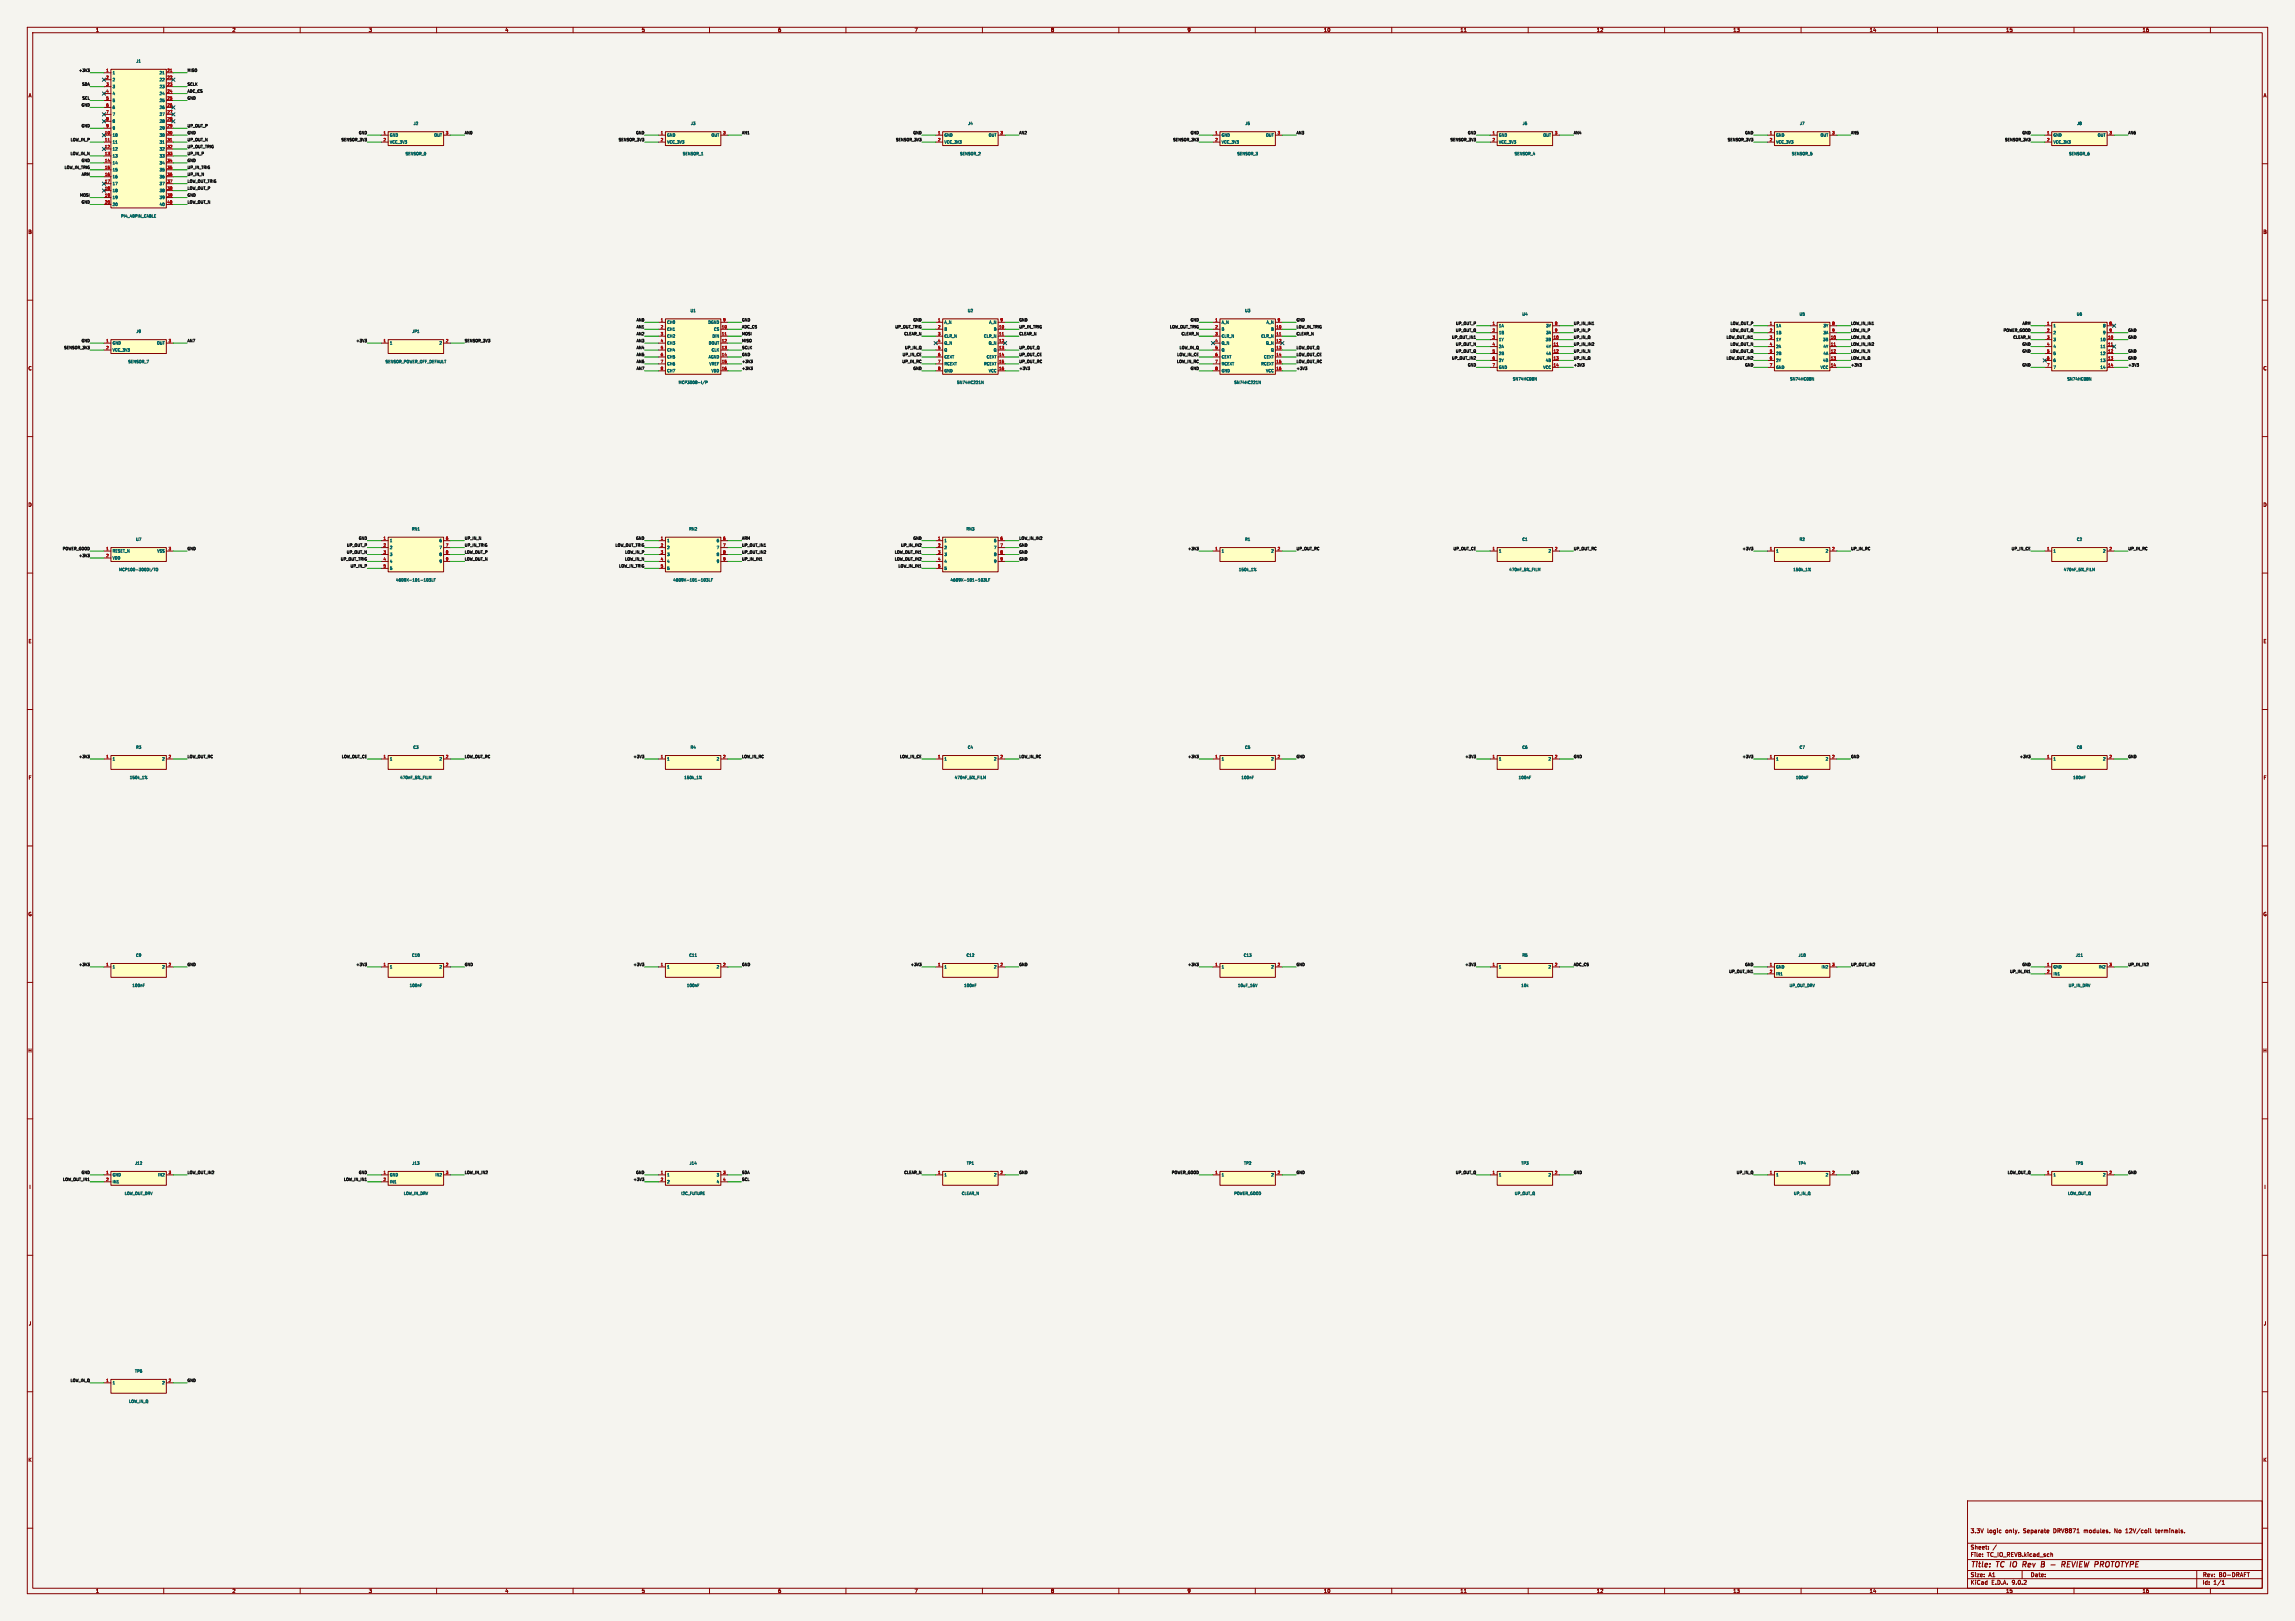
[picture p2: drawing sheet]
<svg xmlns="http://www.w3.org/2000/svg" width="841mm" height="594mm" viewBox="0 0 841 594" stroke-linecap="round" stroke-linejoin="round" font-family="sans-serif">
<defs><g id="words">
<g font-size="2.8" fill="#840000">
<text x="722" y="574.9">Title:</text>
<text x="731.7" y="574.9">TC IO</text>
<text x="742.9" y="574.9">Rev</text>
<text x="750.4" y="574.9">B</text>
<text x="754.8" y="574.9">-</text>
<text x="759.6" y="574.9">REVIEW PROTOTYPE</text>
</g>
<g font-size="2.1" fill="#840000">
<text x="722" y="562">3.3V</text>
<text x="728.2" y="562">logic</text>
<text x="735" y="562">only.</text>
<text x="741.6" y="562">Separate</text>
<text x="752.8" y="562">DRV8871</text>
<text x="764.1" y="562">modules.</text>
<text x="775.4" y="562">No</text>
<text x="779.7" y="562">12V/coil</text>
<text x="790.8" y="562">terminals.</text>
<text x="722" y="568">Sheet:</text>
<text x="722" y="570.7">File:</text>
<text x="728.1" y="570.7">TC_IO_REVB.kicad_sch</text>
<text x="722" y="580.9">KiCad</text>
<text x="722" y="578.1">Size:</text>
<text x="728.7" y="578.1">A1</text>
<text x="729.7" y="580.9">E.D.A.</text>
<text x="737.3" y="580.9">9.0.2</text>
<text x="744" y="578.1">Date:</text>
<text x="807" y="578.3">Rev:</text>
<text x="807" y="580.9">Id:</text>
<text x="811.1" y="580.9">1/1</text>
<text x="813.4" y="578.3">B0-DRAFT</text>
</g>
<g font-size="1.8" fill="#840000">
<text x="35" y="11.9">1</text>
<text x="85" y="11.9">2</text>
<text x="135" y="11.9">3</text>
<text x="185" y="11.9">4</text>
<text x="235" y="11.9">5</text>
<text x="285" y="11.9">6</text>
<text x="335" y="11.9">7</text>
<text x="385" y="11.9">8</text>
<text x="435" y="11.9">9</text>
<text x="485" y="11.9">10</text>
<text x="535" y="11.9">11</text>
<text x="585" y="11.9">12</text>
<text x="635" y="11.9">13</text>
<text x="685" y="11.9">14</text>
<text x="735" y="11.9">15</text>
<text x="785" y="11.9">16</text>
<text x="10.3" y="35.9">A</text>
<text x="829.3" y="35.9">A</text>
<text x="10.3" y="85.9">B</text>
<text x="829.2" y="85.9">B</text>
<text x="10.3" y="135.9">C</text>
<text x="829.2" y="135.9">C</text>
<text x="10.3" y="185.9">D</text>
<text x="829.2" y="185.9">D</text>
<text x="10.3" y="235.9">E</text>
<text x="829.3" y="235.9">E</text>
<text x="10.3" y="285.9">F</text>
<text x="829.3" y="285.9">F</text>
<text x="10.3" y="335.9">G</text>
<text x="829.2" y="335.9">G</text>
<text x="10.2" y="385.9">H</text>
<text x="829.2" y="385.9">H</text>
<text x="10.6" y="435.9">I</text>
<text x="829.6" y="435.9">I</text>
<text x="10.4" y="485.9">J</text>
<text x="829.4" y="485.9">J</text>
<text x="10.3" y="535.9">K</text>
<text x="829.2" y="535.9">K</text>
<text x="35" y="583.9">1</text>
<text x="85" y="583.9">2</text>
<text x="135" y="583.9">3</text>
<text x="185" y="583.9">4</text>
<text x="235" y="583.9">5</text>
<text x="285" y="583.9">6</text>
<text x="335" y="583.9">7</text>
<text x="385" y="583.9">8</text>
<text x="435" y="583.9">9</text>
<text x="485" y="583.9">10</text>
<text x="535" y="583.9">11</text>
<text x="585" y="583.9">12</text>
<text x="635" y="583.9">13</text>
<text x="685" y="583.9">14</text>
<text x="735" y="583.9">15</text>
<text x="785" y="583.9">16</text>
</g>
<g font-size="1.4" fill="#006464">
<text x="49.8" y="23.1">J1</text>
<text x="41.1" y="27.4">1</text>
<text x="41.1" y="29.9">2</text>
<text x="58.3" y="27.4">21</text>
<text x="58.3" y="29.9">22</text>
<text x="41.1" y="32.5">3</text>
<text x="41.1" y="35">4</text>
<text x="58.3" y="32.5">23</text>
<text x="58.3" y="35">24</text>
<text x="41.1" y="37.6">5</text>
<text x="41.1" y="40.1">6</text>
<text x="58.3" y="37.6">25</text>
<text x="58.3" y="40.1">26</text>
<text x="41.1" y="42.6">7</text>
<text x="41.1" y="45.2">8</text>
<text x="41.1" y="47.7">9</text>
<text x="58.3" y="42.6">27</text>
<text x="58.3" y="45.2">28</text>
<text x="58.3" y="47.7">29</text>
<text x="151.4" y="46">J2</text>
<text x="253" y="46">J3</text>
<text x="354.6" y="46">J4</text>
<text x="456.2" y="46">J5</text>
<text x="557.8" y="46">J6</text>
<text x="659.4" y="46">J7</text>
<text x="761" y="46">J8</text>
<text x="41.1" y="50.3">10</text>
<text x="41.1" y="52.8">11</text>
<text x="58.3" y="50.3">30</text>
<text x="58.3" y="52.8">31</text>
<text x="142.7" y="50.3">GND</text>
<text x="142.7" y="52.8">VCC_3V3</text>
<text x="158.9" y="50.3">OUT</text>
<text x="244.3" y="50.3">GND</text>
<text x="244.3" y="52.8">VCC_3V3</text>
<text x="260.5" y="50.3">OUT</text>
<text x="345.9" y="50.3">GND</text>
<text x="345.9" y="52.8">VCC_3V3</text>
<text x="362.1" y="50.3">OUT</text>
<text x="447.5" y="50.3">GND</text>
<text x="447.5" y="52.8">VCC_3V3</text>
<text x="463.7" y="50.3">OUT</text>
<text x="549.1" y="50.3">GND</text>
<text x="549.1" y="52.8">VCC_3V3</text>
<text x="565.3" y="50.3">OUT</text>
<text x="650.7" y="50.3">GND</text>
<text x="650.7" y="52.8">VCC_3V3</text>
<text x="666.9" y="50.3">OUT</text>
<text x="752.3" y="50.3">GND</text>
<text x="752.3" y="52.8">VCC_3V3</text>
<text x="768.5" y="50.3">OUT</text>
<text x="41.1" y="55.3">12</text>
<text x="41.1" y="57.9">13</text>
<text x="58.3" y="55.3">32</text>
<text x="58.3" y="57.9">33</text>
<text x="148.5" y="57.1">SENSOR_0</text>
<text x="250.1" y="57.1">SENSOR_1</text>
<text x="351.7" y="57.1">SENSOR_2</text>
<text x="453.3" y="57.1">SENSOR_3</text>
<text x="554.9" y="57.1">SENSOR_4</text>
<text x="656.5" y="57.1">SENSOR_5</text>
<text x="758.1" y="57.1">SENSOR_6</text>
<text x="41.1" y="60.4">14</text>
<text x="41.1" y="63">15</text>
<text x="41.1" y="65.5">16</text>
<text x="58.3" y="60.4">34</text>
<text x="58.3" y="63">35</text>
<text x="58.3" y="65.5">36</text>
<text x="41.1" y="68">17</text>
<text x="41.1" y="70.6">18</text>
<text x="58.3" y="68">37</text>
<text x="58.3" y="70.6">38</text>
<text x="41.1" y="73.1">19</text>
<text x="41.1" y="75.7">20</text>
<text x="58.3" y="73.1">39</text>
<text x="58.3" y="75.7">40</text>
<text x="44.2" y="79.9">PI4_40PIN_CABLE</text>
<text x="244.3" y="118.8">CH0</text>
<text x="252.9" y="114.6">U1</text>
<text x="259.4" y="118.8">DGND</text>
<text x="345.9" y="118.8">A_N</text>
<text x="354.5" y="114.6">U2</text>
<text x="362.3" y="118.8">A_N</text>
<text x="447.5" y="118.8">A_N</text>
<text x="456.1" y="114.6">U3</text>
<text x="463.9" y="118.8">A_N</text>
<text x="557.7" y="115.8">U4</text>
<text x="659.3" y="115.8">U5</text>
<text x="760.9" y="115.8">U6</text>
<text x="49.8" y="122.2">J9</text>
<text x="150.9" y="122.2">JP1</text>
<text x="244.3" y="121.4">CH1</text>
<text x="244.3" y="123.9">CH2</text>
<text x="260.9" y="123.9">DIN</text>
<text x="261.5" y="121.4">CS</text>
<text x="345.9" y="121.4">B</text>
<text x="345.9" y="123.9">CLR_N</text>
<text x="360.4" y="123.9">CLR_N</text>
<text x="364" y="121.4">B</text>
<text x="447.5" y="121.4">B</text>
<text x="447.5" y="123.9">CLR_N</text>
<text x="462" y="123.9">CLR_N</text>
<text x="465.6" y="121.4">B</text>
<text x="549.1" y="120.1">1A</text>
<text x="549.1" y="122.6">1B</text>
<text x="549.1" y="125.2">1Y</text>
<text x="566.3" y="125.2">3B</text>
<text x="566.4" y="120.1">3Y</text>
<text x="566.4" y="122.6">3A</text>
<text x="650.7" y="120.1">1A</text>
<text x="650.7" y="122.6">1B</text>
<text x="650.7" y="125.2">1Y</text>
<text x="667.9" y="125.2">3B</text>
<text x="668" y="120.1">3Y</text>
<text x="668" y="122.6">3A</text>
<text x="752.3" y="120.1">1</text>
<text x="752.3" y="122.6">2</text>
<text x="752.3" y="125.2">3</text>
<text x="769.5" y="125.2">10</text>
<text x="770.5" y="120.1">8</text>
<text x="770.5" y="122.6">9</text>
<text x="41.1" y="126.5">GND</text>
<text x="41.1" y="129">VCC_3V3</text>
<text x="57.3" y="126.5">OUT</text>
<text x="142.7" y="126.5">1</text>
<text x="160.9" y="126.5">2</text>
<text x="244.3" y="126.5">CH3</text>
<text x="244.3" y="129">CH4</text>
<text x="244.3" y="131.5">CH5</text>
<text x="259.5" y="131.5">AGND</text>
<text x="259.5" y="126.5">DOUT</text>
<text x="260.6" y="129">CLK</text>
<text x="345.9" y="126.5">Q_N</text>
<text x="345.9" y="129">Q</text>
<text x="345.9" y="131.5">CEXT</text>
<text x="361.4" y="131.5">CEXT</text>
<text x="362.1" y="126.5">Q_N</text>
<text x="364" y="129">Q</text>
<text x="447.5" y="126.5">Q_N</text>
<text x="447.5" y="129">Q</text>
<text x="447.5" y="131.5">CEXT</text>
<text x="463" y="131.5">CEXT</text>
<text x="463.7" y="126.5">Q_N</text>
<text x="465.6" y="129">Q</text>
<text x="549.1" y="127.7">2A</text>
<text x="549.1" y="130.3">2B</text>
<text x="566.4" y="127.7">4Y</text>
<text x="566.4" y="130.3">4A</text>
<text x="650.7" y="127.7">2A</text>
<text x="650.7" y="130.3">2B</text>
<text x="668" y="127.7">4Y</text>
<text x="668" y="130.3">4A</text>
<text x="752.3" y="127.7">4</text>
<text x="752.3" y="130.3">5</text>
<text x="769.5" y="127.7">11</text>
<text x="769.5" y="130.3">12</text>
<text x="46.9" y="133.3">SENSOR_7</text>
<text x="141.1" y="133.3">SENSOR_POWER_OFF_DEFAULT</text>
<text x="244.3" y="134.1">CH6</text>
<text x="244.3" y="136.6">CH7</text>
<text x="259.8" y="134.1">VREF</text>
<text x="260.5" y="136.6">VDD</text>
<text x="345.9" y="134.1">RCEXT</text>
<text x="345.9" y="136.6">GND</text>
<text x="360.4" y="134.1">RCEXT</text>
<text x="362.1" y="136.6">VCC</text>
<text x="447.5" y="134.1">RCEXT</text>
<text x="447.5" y="136.6">GND</text>
<text x="462" y="134.1">RCEXT</text>
<text x="463.7" y="136.6">VCC</text>
<text x="549.1" y="132.8">2Y</text>
<text x="549.1" y="135.3">GND</text>
<text x="565.3" y="135.3">VCC</text>
<text x="566.3" y="132.8">4B</text>
<text x="650.7" y="132.8">2Y</text>
<text x="650.7" y="135.3">GND</text>
<text x="666.9" y="135.3">VCC</text>
<text x="667.9" y="132.8">4B</text>
<text x="752.3" y="132.8">6</text>
<text x="752.3" y="135.3">7</text>
<text x="769.5" y="132.8">13</text>
<text x="769.5" y="135.3">14</text>
<text x="248.5" y="140.9">MCP3008-I/P</text>
<text x="350.5" y="140.9">SN74HC221N</text>
<text x="452.1" y="140.9">SN74HC221N</text>
<text x="554.2" y="139.6">SN74HC08N</text>
<text x="655.8" y="139.6">SN74HC08N</text>
<text x="757.4" y="139.6">SN74HC08N</text>
<text x="150.8" y="194.6">RN1</text>
<text x="252.4" y="194.6">RN2</text>
<text x="354" y="194.6">RN3</text>
<text x="41.1" y="202.7">RESET_N</text>
<text x="49.7" y="198.4">U7</text>
<text x="57.4" y="202.7">VSS</text>
<text x="142.7" y="198.8">1</text>
<text x="142.7" y="201.4">2</text>
<text x="142.7" y="203.9">3</text>
<text x="160.9" y="198.8">6</text>
<text x="160.9" y="201.4">7</text>
<text x="160.9" y="203.9">8</text>
<text x="244.3" y="198.8">1</text>
<text x="244.3" y="201.4">2</text>
<text x="244.3" y="203.9">3</text>
<text x="262.5" y="198.8">6</text>
<text x="262.5" y="201.4">7</text>
<text x="262.5" y="203.9">8</text>
<text x="345.9" y="198.8">1</text>
<text x="345.9" y="201.4">2</text>
<text x="345.9" y="203.9">3</text>
<text x="364.1" y="198.8">6</text>
<text x="364.1" y="201.4">7</text>
<text x="364.1" y="203.9">8</text>
<text x="447.5" y="202.7">1</text>
<text x="456.1" y="198.4">R1</text>
<text x="465.7" y="202.7">2</text>
<text x="549.1" y="202.7">1</text>
<text x="557.7" y="198.4">C1</text>
<text x="567.3" y="202.7">2</text>
<text x="650.7" y="202.7">1</text>
<text x="659.3" y="198.4">R2</text>
<text x="668.9" y="202.7">2</text>
<text x="752.3" y="202.7">1</text>
<text x="760.9" y="198.4">C2</text>
<text x="770.5" y="202.7">2</text>
<text x="41.1" y="205.2">VDD</text>
<text x="43.5" y="209.5">MCP100-300DI/TO</text>
<text x="142.7" y="206.5">4</text>
<text x="142.7" y="209">5</text>
<text x="160.9" y="206.5">9</text>
<text x="244.3" y="206.5">4</text>
<text x="244.3" y="209">5</text>
<text x="262.5" y="206.5">9</text>
<text x="345.9" y="206.5">4</text>
<text x="345.9" y="209">5</text>
<text x="364.1" y="206.5">9</text>
<text x="453.8" y="209.5">150k_1%</text>
<text x="552.9" y="209.5">470nF_5%_FILM</text>
<text x="657" y="209.5">150k_1%</text>
<text x="756.1" y="209.5">470nF_5%_FILM</text>
<text x="145" y="213.3">4609X-101-103LF</text>
<text x="246.6" y="213.3">4609X-101-103LF</text>
<text x="348.2" y="213.3">4609X-101-103LF</text>
<text x="49.7" y="274.6">R3</text>
<text x="151.3" y="274.6">C3</text>
<text x="252.9" y="274.6">R4</text>
<text x="354.5" y="274.6">C4</text>
<text x="456.1" y="274.6">C5</text>
<text x="557.7" y="274.6">C6</text>
<text x="659.3" y="274.6">C7</text>
<text x="760.9" y="274.6">C8</text>
<text x="41.1" y="278.9">1</text>
<text x="59.3" y="278.9">2</text>
<text x="142.7" y="278.9">1</text>
<text x="160.9" y="278.9">2</text>
<text x="244.3" y="278.9">1</text>
<text x="262.5" y="278.9">2</text>
<text x="345.9" y="278.9">1</text>
<text x="364.1" y="278.9">2</text>
<text x="447.5" y="278.9">1</text>
<text x="465.7" y="278.9">2</text>
<text x="549.1" y="278.9">1</text>
<text x="567.3" y="278.9">2</text>
<text x="650.7" y="278.9">1</text>
<text x="668.9" y="278.9">2</text>
<text x="752.3" y="278.9">1</text>
<text x="770.5" y="278.9">2</text>
<text x="47.4" y="285.7">150k_1%</text>
<text x="146.5" y="285.7">470nF_5%_FILM</text>
<text x="250.6" y="285.7">150k_1%</text>
<text x="349.7" y="285.7">470nF_5%_FILM</text>
<text x="454.8" y="285.7">100nF</text>
<text x="556.4" y="285.7">100nF</text>
<text x="658" y="285.7">100nF</text>
<text x="759.6" y="285.7">100nF</text>
<text x="49.7" y="350.8">C9</text>
<text x="150.8" y="350.8">C10</text>
<text x="252.4" y="350.8">C11</text>
<text x="354" y="350.8">C12</text>
<text x="455.6" y="350.8">C13</text>
<text x="557.7" y="350.8">R5</text>
<text x="658.9" y="350.8">J10</text>
<text x="760.5" y="350.8">J11</text>
<text x="41.1" y="355.1">1</text>
<text x="59.3" y="355.1">2</text>
<text x="142.7" y="355.1">1</text>
<text x="160.9" y="355.1">2</text>
<text x="244.3" y="355.1">1</text>
<text x="262.5" y="355.1">2</text>
<text x="345.9" y="355.1">1</text>
<text x="364.1" y="355.1">2</text>
<text x="447.5" y="355.1">1</text>
<text x="465.7" y="355.1">2</text>
<text x="549.1" y="355.1">1</text>
<text x="567.3" y="355.1">2</text>
<text x="650.7" y="355.1">GND</text>
<text x="650.7" y="357.6">IN1</text>
<text x="667.3" y="355.1">IN2</text>
<text x="752.3" y="355.1">GND</text>
<text x="752.3" y="357.6">IN1</text>
<text x="768.9" y="355.1">IN2</text>
<text x="48.4" y="361.9">100nF</text>
<text x="150" y="361.9">100nF</text>
<text x="251.6" y="361.9">100nF</text>
<text x="353.2" y="361.9">100nF</text>
<text x="453.5" y="361.9">10uF_16V</text>
<text x="557.3" y="361.9">10k</text>
<text x="655.6" y="361.9">UP_OUT_DRV</text>
<text x="757.9" y="361.9">UP_IN_DRV</text>
<text x="41.1" y="431.3">GND</text>
<text x="49.3" y="427">J12</text>
<text x="57.7" y="431.3">IN2</text>
<text x="142.7" y="431.3">GND</text>
<text x="150.9" y="427">J13</text>
<text x="159.3" y="431.3">IN2</text>
<text x="244.3" y="431.3">1</text>
<text x="252.5" y="427">J14</text>
<text x="262.5" y="431.3">3</text>
<text x="345.9" y="431.3">1</text>
<text x="354.1" y="427">TP1</text>
<text x="364.1" y="431.3">2</text>
<text x="447.5" y="431.3">1</text>
<text x="455.7" y="427">TP2</text>
<text x="465.7" y="431.3">2</text>
<text x="549.1" y="431.3">1</text>
<text x="557.3" y="427">TP3</text>
<text x="567.3" y="431.3">2</text>
<text x="650.7" y="431.3">1</text>
<text x="658.9" y="427">TP4</text>
<text x="668.9" y="431.3">2</text>
<text x="752.3" y="431.3">1</text>
<text x="760.5" y="427">TP5</text>
<text x="770.5" y="431.3">2</text>
<text x="41.1" y="433.8">IN1</text>
<text x="142.7" y="433.8">IN1</text>
<text x="244.3" y="433.8">2</text>
<text x="262.5" y="433.8">4</text>
<text x="45.6" y="438.1">LOW_OUT_DRV</text>
<text x="147.8" y="438.1">LOW_IN_DRV</text>
<text x="249.5" y="438.1">I2C_FUTURE</text>
<text x="352.3" y="438.1">CLEAR_N</text>
<text x="452.1" y="438.1">POWER_GOOD</text>
<text x="554.9" y="438.1">UP_OUT_Q</text>
<text x="657.2" y="438.1">UP_IN_Q</text>
<text x="757.7" y="438.1">LOW_OUT_Q</text>
<text x="49.3" y="503.2">TP6</text>
<text x="41.1" y="507.5">1</text>
<text x="59.3" y="507.5">2</text>
<text x="47.1" y="514.3">LOW_IN_Q</text>
</g>
<g font-size="1.4" fill="#0f0f0f">
<text x="28.8" y="26.4">+3V3</text>
<text x="68.6" y="26.4">MISO</text>
<text x="30" y="31.5">SDA</text>
<text x="68.6" y="34">ADC_CS</text>
<text x="68.6" y="31.5">SCLK</text>
<text x="29.7" y="39.1">GND</text>
<text x="30" y="36.6">SCL</text>
<text x="68.6" y="36.6">GND</text>
<text x="29.7" y="46.7">GND</text>
<text x="68.6" y="46.7">UP_OUT_P</text>
<text x="25.7" y="51.8">LOW_IN_P</text>
<text x="68.6" y="51.8">UP_OUT_N</text>
<text x="68.6" y="49.3">GND</text>
<text x="124.9" y="51.8">SENSOR_3V3</text>
<text x="131.3" y="49.3">GND</text>
<text x="170.2" y="49.3">AN0</text>
<text x="226.5" y="51.8">SENSOR_3V3</text>
<text x="232.9" y="49.3">GND</text>
<text x="271.8" y="49.3">AN1</text>
<text x="328.1" y="51.8">SENSOR_3V3</text>
<text x="334.5" y="49.3">GND</text>
<text x="373.4" y="49.3">AN2</text>
<text x="429.7" y="51.8">SENSOR_3V3</text>
<text x="436.1" y="49.3">GND</text>
<text x="475" y="49.3">AN3</text>
<text x="531.3" y="51.8">SENSOR_3V3</text>
<text x="537.7" y="49.3">GND</text>
<text x="576.6" y="49.3">AN4</text>
<text x="632.9" y="51.8">SENSOR_3V3</text>
<text x="639.3" y="49.3">GND</text>
<text x="678.2" y="49.3">AN5</text>
<text x="734.5" y="51.8">SENSOR_3V3</text>
<text x="740.9" y="49.3">GND</text>
<text x="779.8" y="49.3">AN6</text>
<text x="25.7" y="56.9">LOW_IN_N</text>
<text x="29.7" y="59.4">GND</text>
<text x="68.6" y="56.9">UP_IN_P</text>
<text x="68.6" y="59.4">GND</text>
<text x="68.6" y="54.3">UP_OUT_TRIG</text>
<text x="23.5" y="62">LOW_IN_TRIG</text>
<text x="29.8" y="64.5">ARM</text>
<text x="68.6" y="62">UP_IN_TRIG</text>
<text x="68.6" y="64.5">UP_IN_N</text>
<text x="68.6" y="67">LOW_OUT_TRIG</text>
<text x="68.6" y="69.6">LOW_OUT_P</text>
<text x="29.1" y="72.1">MOSI</text>
<text x="29.7" y="74.7">GND</text>
<text x="68.6" y="74.7">LOW_OUT_N</text>
<text x="68.6" y="72.1">GND</text>
<text x="233.1" y="117.8">AN0</text>
<text x="271.8" y="117.8">GND</text>
<text x="334.5" y="117.8">GND</text>
<text x="373.4" y="117.8">GND</text>
<text x="436.1" y="117.8">GND</text>
<text x="475" y="117.8">GND</text>
<text x="533.3" y="119.1">UP_OUT_P</text>
<text x="576.6" y="119.1">UP_IN_IN1</text>
<text x="634" y="119.1">LOW_OUT_P</text>
<text x="678.2" y="119.1">LOW_IN_IN1</text>
<text x="741" y="119.1">ARM</text>
<text x="29.7" y="125.5">GND</text>
<text x="68.6" y="125.5">AN7</text>
<text x="130.4" y="125.5">+3V3</text>
<text x="170.2" y="125.5">SENSOR_3V3</text>
<text x="233.1" y="120.4">AN1</text>
<text x="233.1" y="122.9">AN2</text>
<text x="233.1" y="125.5">AN3</text>
<text x="271.8" y="125.5">MISO</text>
<text x="271.8" y="120.4">ADC_CS</text>
<text x="271.8" y="122.9">MOSI</text>
<text x="327.9" y="120.4">UP_OUT_TRIG</text>
<text x="331.2" y="122.9">CLEAR_N</text>
<text x="373.4" y="120.4">UP_IN_TRIG</text>
<text x="373.4" y="122.9">CLEAR_N</text>
<text x="428.5" y="120.4">LOW_OUT_TRIG</text>
<text x="432.8" y="122.9">CLEAR_N</text>
<text x="475" y="120.4">LOW_IN_TRIG</text>
<text x="475" y="122.9">CLEAR_N</text>
<text x="531.9" y="124.2">UP_OUT_IN1</text>
<text x="533.3" y="121.6">UP_OUT_Q</text>
<text x="576.6" y="121.6">UP_IN_P</text>
<text x="576.6" y="124.2">UP_IN_Q</text>
<text x="632.5" y="124.2">LOW_OUT_IN1</text>
<text x="633.9" y="121.6">LOW_OUT_Q</text>
<text x="678.2" y="121.6">LOW_IN_P</text>
<text x="678.2" y="124.2">LOW_IN_Q</text>
<text x="734" y="121.6">POWER_GOOD</text>
<text x="737.6" y="124.2">CLEAR_N</text>
<text x="779.8" y="124.2">GND</text>
<text x="779.8" y="121.6">GND</text>
<text x="23.3" y="128">SENSOR_3V3</text>
<text x="233.1" y="130.5">AN5</text>
<text x="233.1" y="128">AN4</text>
<text x="271.8" y="130.5">GND</text>
<text x="271.8" y="128">SCLK</text>
<text x="330.6" y="130.5">UP_IN_CE</text>
<text x="331.4" y="128">UP_IN_Q</text>
<text x="373.4" y="128">UP_OUT_Q</text>
<text x="373.4" y="130.5">UP_OUT_CE</text>
<text x="431.2" y="130.5">LOW_IN_CE</text>
<text x="432.1" y="128">LOW_IN_Q</text>
<text x="475" y="130.5">LOW_OUT_CE</text>
<text x="475" y="128">LOW_OUT_Q</text>
<text x="531.9" y="131.8">UP_OUT_IN2</text>
<text x="533.3" y="126.7">UP_OUT_N</text>
<text x="533.3" y="129.3">UP_OUT_Q</text>
<text x="576.6" y="129.3">UP_IN_N</text>
<text x="576.6" y="131.8">UP_IN_Q</text>
<text x="576.6" y="126.7">UP_IN_IN2</text>
<text x="632.5" y="131.8">LOW_OUT_IN2</text>
<text x="633.9" y="129.3">LOW_OUT_Q</text>
<text x="633.9" y="126.7">LOW_OUT_N</text>
<text x="678.2" y="126.7">LOW_IN_IN2</text>
<text x="678.2" y="129.3">LOW_IN_N</text>
<text x="678.2" y="131.8">LOW_IN_Q</text>
<text x="740.9" y="129.3">GND</text>
<text x="740.9" y="126.7">GND</text>
<text x="779.8" y="131.8">GND</text>
<text x="779.8" y="129.3">GND</text>
<text x="233.1" y="133.1">AN6</text>
<text x="233.1" y="135.6">AN7</text>
<text x="271.8" y="135.6">+3V3</text>
<text x="271.8" y="133.1">+3V3</text>
<text x="330.5" y="133.1">UP_IN_RC</text>
<text x="334.5" y="135.6">GND</text>
<text x="373.4" y="135.6">+3V3</text>
<text x="373.4" y="133.1">UP_OUT_RC</text>
<text x="431.1" y="133.1">LOW_IN_RC</text>
<text x="436.1" y="135.6">GND</text>
<text x="475" y="135.6">+3V3</text>
<text x="475" y="133.1">LOW_OUT_RC</text>
<text x="537.7" y="134.3">GND</text>
<text x="576.6" y="134.3">+3V3</text>
<text x="639.3" y="134.3">GND</text>
<text x="678.2" y="134.3">+3V3</text>
<text x="740.9" y="134.3">GND</text>
<text x="779.8" y="134.3">+3V3</text>
<text x="131.3" y="197.8">GND</text>
<text x="170.2" y="197.8">UP_IN_N</text>
<text x="232.9" y="197.8">GND</text>
<text x="271.8" y="197.8">ARM</text>
<text x="334.5" y="197.8">GND</text>
<text x="373.4" y="197.8">LOW_IN_IN2</text>
<text x="22.8" y="201.7">POWER_GOOD</text>
<text x="68.6" y="201.7">GND</text>
<text x="126.9" y="202.9">UP_OUT_N</text>
<text x="126.9" y="200.4">UP_OUT_P</text>
<text x="170.2" y="202.9">LOW_OUT_P</text>
<text x="170.2" y="200.4">UP_IN_TRIG</text>
<text x="225.3" y="200.4">LOW_OUT_TRIG</text>
<text x="228.9" y="202.9">LOW_IN_P</text>
<text x="271.8" y="202.9">UP_OUT_IN2</text>
<text x="271.8" y="200.4">UP_OUT_IN1</text>
<text x="327.7" y="202.9">LOW_OUT_IN1</text>
<text x="330" y="200.4">UP_IN_IN2</text>
<text x="373.4" y="202.9">GND</text>
<text x="373.4" y="200.4">GND</text>
<text x="435.2" y="201.7">+3V3</text>
<text x="475" y="201.7">UP_OUT_RC</text>
<text x="532.4" y="201.7">UP_OUT_CE</text>
<text x="576.6" y="201.7">UP_OUT_RC</text>
<text x="638.4" y="201.7">+3V3</text>
<text x="678.2" y="201.7">UP_IN_RC</text>
<text x="737" y="201.7">UP_IN_CE</text>
<text x="779.8" y="201.7">UP_IN_RC</text>
<text x="28.8" y="204.2">+3V3</text>
<text x="124.7" y="205.5">UP_OUT_TRIG</text>
<text x="128.3" y="208">UP_IN_P</text>
<text x="170.2" y="205.5">LOW_OUT_N</text>
<text x="226.7" y="208">LOW_IN_TRIG</text>
<text x="228.9" y="205.5">LOW_IN_N</text>
<text x="271.8" y="205.5">UP_IN_IN1</text>
<text x="327.7" y="205.5">LOW_OUT_IN2</text>
<text x="329" y="208">LOW_IN_IN1</text>
<text x="373.4" y="205.5">GND</text>
<text x="28.8" y="277.9">+3V3</text>
<text x="68.6" y="277.9">LOW_OUT_RC</text>
<text x="125.1" y="277.9">LOW_OUT_CE</text>
<text x="170.2" y="277.9">LOW_OUT_RC</text>
<text x="232" y="277.9">+3V3</text>
<text x="271.8" y="277.9">LOW_IN_RC</text>
<text x="329.6" y="277.9">LOW_IN_CE</text>
<text x="373.4" y="277.9">LOW_IN_RC</text>
<text x="435.2" y="277.9">+3V3</text>
<text x="475" y="277.9">GND</text>
<text x="536.8" y="277.9">+3V3</text>
<text x="576.6" y="277.9">GND</text>
<text x="638.4" y="277.9">+3V3</text>
<text x="678.2" y="277.9">GND</text>
<text x="740" y="277.9">+3V3</text>
<text x="779.8" y="277.9">GND</text>
<text x="28.8" y="354.1">+3V3</text>
<text x="68.6" y="354.1">GND</text>
<text x="130.4" y="354.1">+3V3</text>
<text x="170.2" y="354.1">GND</text>
<text x="232" y="354.1">+3V3</text>
<text x="271.8" y="354.1">GND</text>
<text x="333.6" y="354.1">+3V3</text>
<text x="373.4" y="354.1">GND</text>
<text x="435.2" y="354.1">+3V3</text>
<text x="475" y="354.1">GND</text>
<text x="536.8" y="354.1">+3V3</text>
<text x="576.6" y="354.1">ADC_CS</text>
<text x="633.5" y="356.6">UP_OUT_IN1</text>
<text x="639.3" y="354.1">GND</text>
<text x="678.2" y="354.1">UP_OUT_IN2</text>
<text x="736.4" y="356.6">UP_IN_IN1</text>
<text x="740.9" y="354.1">GND</text>
<text x="779.8" y="354.1">UP_IN_IN2</text>
<text x="29.7" y="430.3">GND</text>
<text x="68.6" y="430.3">LOW_OUT_IN2</text>
<text x="131.3" y="430.3">GND</text>
<text x="170.2" y="430.3">LOW_IN_IN2</text>
<text x="232.9" y="430.3">GND</text>
<text x="271.8" y="430.3">SDA</text>
<text x="331.2" y="430.3">CLEAR_N</text>
<text x="373.4" y="430.3">GND</text>
<text x="429.2" y="430.3">POWER_GOOD</text>
<text x="475" y="430.3">GND</text>
<text x="533.3" y="430.3">UP_OUT_Q</text>
<text x="576.6" y="430.3">GND</text>
<text x="636.2" y="430.3">UP_IN_Q</text>
<text x="678.2" y="430.3">GND</text>
<text x="735.5" y="430.3">LOW_OUT_Q</text>
<text x="779.8" y="430.3">GND</text>
<text x="22.9" y="432.8">LOW_OUT_IN1</text>
<text x="125.8" y="432.8">LOW_IN_IN1</text>
<text x="232" y="432.8">+3V3</text>
<text x="271.8" y="432.8">SCL</text>
<text x="25.7" y="506.5">LOW_IN_Q</text>
<text x="68.6" y="506.5">GND</text>
</g>
<g font-size="1.4" fill="#a90000">
<text x="38.8" y="26.4">1</text>
<text x="38.8" y="29">2</text>
<text x="61.1" y="26.4">21</text>
<text x="61.1" y="29">22</text>
<text x="38.8" y="31.5">3</text>
<text x="38.8" y="34">4</text>
<text x="61.1" y="31.5">23</text>
<text x="61.1" y="34">24</text>
<text x="38.8" y="36.6">5</text>
<text x="38.8" y="39.1">6</text>
<text x="38.8" y="41.7">7</text>
<text x="61.1" y="36.6">25</text>
<text x="61.1" y="39.1">26</text>
<text x="61.1" y="41.7">27</text>
<text x="38.8" y="44.2">8</text>
<text x="38.8" y="46.7">9</text>
<text x="61.1" y="44.2">28</text>
<text x="61.1" y="46.7">29</text>
<text x="38.3" y="49.3">10</text>
<text x="38.3" y="51.8">11</text>
<text x="61.1" y="49.3">30</text>
<text x="61.1" y="51.8">31</text>
<text x="140.4" y="49.3">1</text>
<text x="140.4" y="51.8">2</text>
<text x="163.2" y="49.3">3</text>
<text x="242" y="49.3">1</text>
<text x="242" y="51.8">2</text>
<text x="264.8" y="49.3">3</text>
<text x="343.6" y="49.3">1</text>
<text x="343.6" y="51.8">2</text>
<text x="366.4" y="49.3">3</text>
<text x="445.2" y="49.3">1</text>
<text x="445.2" y="51.8">2</text>
<text x="468" y="49.3">3</text>
<text x="546.8" y="49.3">1</text>
<text x="546.8" y="51.8">2</text>
<text x="569.6" y="49.3">3</text>
<text x="648.4" y="49.3">1</text>
<text x="648.4" y="51.8">2</text>
<text x="671.2" y="49.3">3</text>
<text x="750" y="49.3">1</text>
<text x="750" y="51.8">2</text>
<text x="772.8" y="49.3">3</text>
<text x="38.3" y="54.4">12</text>
<text x="38.3" y="56.9">13</text>
<text x="38.3" y="59.4">14</text>
<text x="61.1" y="54.4">32</text>
<text x="61.1" y="56.9">33</text>
<text x="61.1" y="59.4">34</text>
<text x="38.3" y="62">15</text>
<text x="38.3" y="64.5">16</text>
<text x="61.1" y="62">35</text>
<text x="61.1" y="64.5">36</text>
<text x="38.3" y="67.1">17</text>
<text x="38.3" y="69.6">18</text>
<text x="61.1" y="67.1">37</text>
<text x="61.1" y="69.6">38</text>
<text x="38.3" y="72.1">19</text>
<text x="38.3" y="74.7">20</text>
<text x="61.1" y="72.1">39</text>
<text x="61.1" y="74.7">40</text>
<text x="242" y="117.9">1</text>
<text x="264.8" y="117.9">9</text>
<text x="343.6" y="117.9">1</text>
<text x="366.4" y="117.9">9</text>
<text x="445.2" y="117.9">1</text>
<text x="468" y="117.9">9</text>
<text x="546.8" y="119.1">1</text>
<text x="569.6" y="119.1">8</text>
<text x="648.4" y="119.1">1</text>
<text x="671.2" y="119.1">8</text>
<text x="750" y="119.1">1</text>
<text x="772.8" y="119.1">8</text>
<text x="38.8" y="125.5">1</text>
<text x="61.6" y="125.5">3</text>
<text x="140.4" y="125.5">1</text>
<text x="163.2" y="125.5">2</text>
<text x="242" y="120.4">2</text>
<text x="242" y="122.9">3</text>
<text x="242" y="125.5">4</text>
<text x="264.3" y="120.4">10</text>
<text x="264.3" y="122.9">11</text>
<text x="264.3" y="125.5">12</text>
<text x="343.6" y="120.4">2</text>
<text x="343.6" y="122.9">3</text>
<text x="343.6" y="125.5">4</text>
<text x="365.9" y="120.4">10</text>
<text x="365.9" y="122.9">11</text>
<text x="365.9" y="125.5">12</text>
<text x="445.2" y="120.4">2</text>
<text x="445.2" y="122.9">3</text>
<text x="445.2" y="125.5">4</text>
<text x="467.5" y="120.4">10</text>
<text x="467.5" y="122.9">11</text>
<text x="467.5" y="125.5">12</text>
<text x="546.8" y="121.7">2</text>
<text x="546.8" y="124.2">3</text>
<text x="569.1" y="124.2">10</text>
<text x="569.6" y="121.7">9</text>
<text x="648.4" y="121.7">2</text>
<text x="648.4" y="124.2">3</text>
<text x="670.7" y="124.2">10</text>
<text x="671.2" y="121.7">9</text>
<text x="750" y="121.7">2</text>
<text x="750" y="124.2">3</text>
<text x="772.3" y="124.2">10</text>
<text x="772.8" y="121.7">9</text>
<text x="38.8" y="128">2</text>
<text x="242" y="128">5</text>
<text x="242" y="130.6">6</text>
<text x="264.3" y="128">13</text>
<text x="264.3" y="130.6">14</text>
<text x="343.6" y="128">5</text>
<text x="343.6" y="130.6">6</text>
<text x="365.9" y="128">13</text>
<text x="365.9" y="130.6">14</text>
<text x="445.2" y="128">5</text>
<text x="445.2" y="130.6">6</text>
<text x="467.5" y="128">13</text>
<text x="467.5" y="130.6">14</text>
<text x="546.8" y="126.7">4</text>
<text x="546.8" y="129.3">5</text>
<text x="546.8" y="131.8">6</text>
<text x="569.1" y="126.7">11</text>
<text x="569.1" y="129.3">12</text>
<text x="569.1" y="131.8">13</text>
<text x="648.4" y="126.7">4</text>
<text x="648.4" y="129.3">5</text>
<text x="648.4" y="131.8">6</text>
<text x="670.7" y="126.7">11</text>
<text x="670.7" y="129.3">12</text>
<text x="670.7" y="131.8">13</text>
<text x="750" y="126.7">4</text>
<text x="750" y="129.3">5</text>
<text x="750" y="131.8">6</text>
<text x="772.3" y="126.7">11</text>
<text x="772.3" y="129.3">12</text>
<text x="772.3" y="131.8">13</text>
<text x="242" y="133.1">7</text>
<text x="242" y="135.6">8</text>
<text x="264.3" y="133.1">15</text>
<text x="264.3" y="135.6">16</text>
<text x="343.6" y="133.1">7</text>
<text x="343.6" y="135.6">8</text>
<text x="365.9" y="133.1">15</text>
<text x="365.9" y="135.6">16</text>
<text x="445.2" y="133.1">7</text>
<text x="445.2" y="135.6">8</text>
<text x="467.5" y="133.1">15</text>
<text x="467.5" y="135.6">16</text>
<text x="546.8" y="134.4">7</text>
<text x="569.1" y="134.4">14</text>
<text x="648.4" y="134.4">7</text>
<text x="670.7" y="134.4">14</text>
<text x="750" y="134.4">7</text>
<text x="772.3" y="134.4">14</text>
<text x="140.4" y="197.9">1</text>
<text x="163.2" y="197.9">6</text>
<text x="242" y="197.9">1</text>
<text x="264.8" y="197.9">6</text>
<text x="343.6" y="197.9">1</text>
<text x="366.4" y="197.9">6</text>
<text x="38.8" y="201.7">1</text>
<text x="61.6" y="201.7">3</text>
<text x="140.4" y="200.4">2</text>
<text x="140.4" y="202.9">3</text>
<text x="163.2" y="200.4">7</text>
<text x="163.2" y="202.9">8</text>
<text x="242" y="200.4">2</text>
<text x="242" y="202.9">3</text>
<text x="264.8" y="200.4">7</text>
<text x="264.8" y="202.9">8</text>
<text x="343.6" y="200.4">2</text>
<text x="343.6" y="202.9">3</text>
<text x="366.4" y="200.4">7</text>
<text x="366.4" y="202.9">8</text>
<text x="445.2" y="201.7">1</text>
<text x="468" y="201.7">2</text>
<text x="546.8" y="201.7">1</text>
<text x="569.6" y="201.7">2</text>
<text x="648.4" y="201.7">1</text>
<text x="671.2" y="201.7">2</text>
<text x="750" y="201.7">1</text>
<text x="772.8" y="201.7">2</text>
<text x="38.8" y="204.2">2</text>
<text x="140.4" y="205.5">4</text>
<text x="140.4" y="208">5</text>
<text x="163.2" y="205.5">9</text>
<text x="242" y="205.5">4</text>
<text x="242" y="208">5</text>
<text x="264.8" y="205.5">9</text>
<text x="343.6" y="205.5">4</text>
<text x="343.6" y="208">5</text>
<text x="366.4" y="205.5">9</text>
<text x="38.8" y="277.9">1</text>
<text x="61.6" y="277.9">2</text>
<text x="140.4" y="277.9">1</text>
<text x="163.2" y="277.9">2</text>
<text x="242" y="277.9">1</text>
<text x="264.8" y="277.9">2</text>
<text x="343.6" y="277.9">1</text>
<text x="366.4" y="277.9">2</text>
<text x="445.2" y="277.9">1</text>
<text x="468" y="277.9">2</text>
<text x="546.8" y="277.9">1</text>
<text x="569.6" y="277.9">2</text>
<text x="648.4" y="277.9">1</text>
<text x="671.2" y="277.9">2</text>
<text x="750" y="277.9">1</text>
<text x="772.8" y="277.9">2</text>
<text x="38.8" y="354.1">1</text>
<text x="61.6" y="354.1">2</text>
<text x="140.4" y="354.1">1</text>
<text x="163.2" y="354.1">2</text>
<text x="242" y="354.1">1</text>
<text x="264.8" y="354.1">2</text>
<text x="343.6" y="354.1">1</text>
<text x="366.4" y="354.1">2</text>
<text x="445.2" y="354.1">1</text>
<text x="468" y="354.1">2</text>
<text x="546.8" y="354.1">1</text>
<text x="569.6" y="354.1">2</text>
<text x="648.4" y="354.1">1</text>
<text x="648.4" y="356.6">2</text>
<text x="671.2" y="354.1">3</text>
<text x="750" y="354.1">1</text>
<text x="750" y="356.6">2</text>
<text x="772.8" y="354.1">3</text>
<text x="38.8" y="430.3">1</text>
<text x="61.6" y="430.3">3</text>
<text x="140.4" y="430.3">1</text>
<text x="163.2" y="430.3">3</text>
<text x="242" y="430.3">1</text>
<text x="264.8" y="430.3">3</text>
<text x="343.6" y="430.3">1</text>
<text x="366.4" y="430.3">2</text>
<text x="445.2" y="430.3">1</text>
<text x="468" y="430.3">2</text>
<text x="546.8" y="430.3">1</text>
<text x="569.6" y="430.3">2</text>
<text x="648.4" y="430.3">1</text>
<text x="671.2" y="430.3">2</text>
<text x="750" y="430.3">1</text>
<text x="772.8" y="430.3">2</text>
<text x="38.8" y="432.8">2</text>
<text x="140.4" y="432.8">2</text>
<text x="242" y="432.8">2</text>
<text x="264.8" y="432.8">4</text>
<text x="38.8" y="506.5">1</text>
<text x="61.6" y="506.5">2</text>
</g>
</g></defs>
<path d="M0 0h841v594h-841z" fill="#f5f4ef" stroke="#f5f4ef" stroke-width=".37"/>
<g fill="none" stroke="#840000" stroke-width=".37">
<path d="M10 10h821v574h-821zM12 12h817v570h-817zM60 10v2M110 10v2M160 10v2M210 10v2M260 10v2M310 10v2M360 10v2M410 10v2M460 10v2M510 10v2"/>
<path d="M536.6 11.6h.7M560 10v2M610 10v2M660 10v2M710 10v2M760 10v2M810 10v2M10 60h2M829 60h2M10 110h2M829 110h2M10 160h2"/>
<path d="M829 160h2M10 210h2M829 210h2M10 260h2M829 260h2M10 310h2M829 310h2M10 360h2M829 360h2M10 410h2M829 410h2M10 460h2"/>
<path d="M829 460h2M10 510h2M829 510h2M10 560h2M721 550h108v32h-108zM829 560h2M721 578.5h108M721 575.5h108M721 571.5h108M721 565.5h108M726.5 570.2h.1M726.5 570.2v.1"/>
<path d="M726.5 569.5v.1M728.7 567.5v.2M728.7 566.8v.1M731.6 566.1l-1.3 1.9M732.9 560.7l.4 .1M733.3 561.6l-.4 .1M741 575.5v3M750.6 560.7l.2 .3-.7 .2M750.7 561.6l-.1 .1M751.5 569.5h.6l.1 .9M773.1 561.5v.2M779 561.7h.8"/>
<path d="M779.2 560.4l-.2 .2M788.1 560.2l.2 1.5M789.8 560.7h.6M790 560.2l.2 1.5M800.5 561.5v.2M805 575.5v6.5M814.3 579.5l.4-.4v1.5M60 582v2M110 582v2M160 582v2M210 582v2M260 582v2"/>
<path d="M310 582v2M360 582v2M410 582v2M460 582v2M510 582v2M536.6 583.6h.7M560 582v2M610 582v2M660 582v2M710 582v2M760 582v2M810 582v2"/>
<path d="M814.3 580.6h.9"/>
</g>
<path d="M741.4 572.2h.8M741.8 573.3l.5 .9M742.3 573.2l-1 .1M756.7 573.1v-.8l-1-.1-.2 2M757.6 573.2h.7M758.7 572.2h-1l-.2 2h.9" fill="none" stroke="#840000" stroke-width=".4"/>
<path d="M345.4 353.1h20.4v5h-20.4z" fill="#ffffc2"/>
<path d="M342.9 354.3h2.5M345.4 353.1h20.4v5h-20.4zM365.8 354.3h2.5" fill="none" stroke="#840000" stroke-width=".37"/>
<path d="M357.3 361.1h.3M357.3 360.6h.5" fill="none" stroke="#006464" stroke-width=".37"/>
<path d="M40.6 25.4h20.4v50.8h-20.4z" fill="#ffffc2"/>
<g fill="none" stroke="#840000" stroke-width=".37">
<path d="M38.1 26.7h2.5M38.1 29.2h2.5M38.1 31.7h2.5M38.1 34.3h2.5M38.1 36.8h2.5M38.1 39.4h2.5M40.6 25.4h20.4v50.8h-20.4zM61 26.7h2.5M61 29.2h2.5M61 31.7h2.5M61 34.3h2.5M61 36.8h2.5"/>
<path d="M61 39.4h2.5M38.1 41.9h2.5M38.1 44.4h2.5M38.1 47h2.5M38.1 49.5h2.5M38.1 52.1h2.5M38.1 54.6h2.5M38.1 57.1h2.5M38.1 59.7h2.5M61 41.9h2.5M61 44.4h2.5M61 47h2.5"/>
<path d="M61 49.5h2.5M61 52.1h2.5M61 54.6h2.5M61 57.1h2.5M61 59.7h2.5M38.1 62.2h2.5M38.1 64.8h2.5M38.1 67.3h2.5M38.1 69.8h2.5M38.1 72.4h2.5M38.1 74.9h2.5M61 62.2h2.5"/>
<path d="M61 64.8h2.5M61 67.3h2.5M61 69.8h2.5M61 72.4h2.5M61 74.9h2.5"/>
</g>
<path d="M59.6 27.1h.6M42.4 52.5h.6M59.6 52.5h.6M56.6 79.1h.3M56.6 79.7h.5M56.6 78.7h.5" fill="none" stroke="#006464" stroke-width=".37"/>
<path d="M62.4 26.3h.6M39.6 51.7h.5M62.4 51.7h.6" fill="none" stroke="#a90000" stroke-width=".37"/>
<path d="M650.2 353.1h20.4v5h-20.4z" fill="#ffffc2"/>
<path d="M647.7 354.3h2.5M647.7 356.9h2.5M650.2 353.1h20.4v5h-20.4zM670.6 354.3h2.5" fill="none" stroke="#840000" stroke-width=".37"/>
<path d="M652.6 357.3h.5" fill="none" stroke="#006464" stroke-width=".37"/>
<path d="M751.8 353.1h20.4v5h-20.4z" fill="#ffffc2"/>
<path d="M749.3 354.3h2.5M749.3 356.9h2.5M751.8 353.1h20.4v5h-20.4zM772.2 354.3h2.5" fill="none" stroke="#840000" stroke-width=".37"/>
<path d="M754.2 357.3h.5M762.6 350.5h.5" fill="none" stroke="#006464" stroke-width=".37"/>
<path d="M447 200.7h20.4v5h-20.4z" fill="#ffffc2"/>
<path d="M444.5 201.9h2.5M447 200.7h20.4v5h-20.4zM467.4 201.9h2.5" fill="none" stroke="#840000" stroke-width=".37"/>
<path d="M460 209l.3 .1h-.3M460.3 208.2l-.8 1" fill="none" stroke="#006464" stroke-width=".37"/>
<path d="M40.6 276.9h20.4v5h-20.4z" fill="#ffffc2"/>
<path d="M38.1 278.1h2.5M40.6 276.9h20.4v5h-20.4zM61 278.1h2.5" fill="none" stroke="#840000" stroke-width=".37"/>
<path d="M53.6 285.2l.3 .1h-.3M53.9 284.4l-.8 1" fill="none" stroke="#006464" stroke-width=".37"/>
<path d="M650.2 429.3h20.4v5h-20.4z" fill="#ffffc2"/>
<path d="M647.7 430.5h2.5M650.2 429.3h20.4v5h-20.4zM670.6 430.5h2.5" fill="none" stroke="#840000" stroke-width=".37"/>
<path d="M548.6 429.3h20.4v5h-20.4z" fill="#ffffc2"/>
<path d="M546.1 430.5h2.5M548.6 429.3h20.4v5h-20.4zM569 430.5h2.5" fill="none" stroke="#840000" stroke-width=".37"/>
<path d="M40.6 200.7h20.4v5h-20.4z" fill="#ffffc2"/>
<path d="M38.1 201.9h2.5M38.1 204.5h2.5M40.6 200.7h20.4v5h-20.4zM61 201.9h2.5" fill="none" stroke="#840000" stroke-width=".37"/>
<path d="M56.1 208.1l-.8 1.3M56.3 208.2h.6M56.6 208.2v1M57.2 208.3h.6l-.1 .8h-.5z" fill="none" stroke="#006464" stroke-width=".37"/>
<path d="M548.6 118.1h20.4v17.8h-20.4z" fill="#ffffc2"/>
<g fill="none" stroke="#840000" stroke-width=".37">
<path d="M546.1 119.4h2.5M548.6 118.1h20.4v17.8h-20.4zM569 119.4h2.5M546.1 121.9h2.5M546.1 124.5h2.5M546.1 127h2.5M546.1 129.5h2.5M546.1 132.1h2.5M546.1 134.6h2.5M569 121.9h2.5M569 124.5h2.5M569 127h2.5"/>
<path d="M569 129.5h2.5M569 132.1h2.5M569 134.6h2.5"/>
</g>
<path d="M570.4 126.6h.6" fill="none" stroke="#a90000" stroke-width=".37"/>
<path d="M562.4 138.3l.6 1v-1" fill="none" stroke="#006464" stroke-width=".37"/>
<path d="M345.4 116.8h20.4v20.4h-20.4z" fill="#ffffc2"/>
<g fill="none" stroke="#840000" stroke-width=".37">
<path d="M342.9 118.1h2.5M345.4 116.8h20.4v20.4h-20.4zM365.8 118.1h2.5M342.9 120.6h2.5M342.9 123.2h2.5M342.9 125.7h2.5M342.9 128.3h2.5M342.9 130.8h2.5M342.9 133.3h2.5M342.9 135.9h2.5M365.8 120.6h2.5M365.8 123.2h2.5"/>
<path d="M365.8 125.7h2.5M365.8 128.3h2.5M365.8 130.8h2.5M365.8 133.3h2.5M365.8 135.9h2.5"/>
</g>
<path d="M367.2 122.8h.6" fill="none" stroke="#a90000" stroke-width=".37"/>
<path d="M359.7 139.6l.6 1v-1" fill="none" stroke="#006464" stroke-width=".37"/>
<path d="M345.4 276.9h20.4v5h-20.4z" fill="#ffffc2"/>
<path d="M342.9 278.1h2.5M345.4 276.9h20.4v5h-20.4zM365.8 278.1h2.5" fill="none" stroke="#840000" stroke-width=".37"/>
<path d="M360.5 284.4l.3 .7 .3-.7v1" fill="none" stroke="#006464" stroke-width=".37"/>
<path d="M142.2 276.9h20.4v5h-20.4z" fill="#ffffc2"/>
<path d="M139.7 278.1h2.5M142.2 276.9h20.4v5h-20.4zM162.6 278.1h2.5" fill="none" stroke="#840000" stroke-width=".37"/>
<path d="M157.3 284.4l.3 .7 .3-.7v1" fill="none" stroke="#006464" stroke-width=".37"/>
<path d="M751.8 429.3h20.4v5h-20.4z" fill="#ffffc2"/>
<path d="M749.3 430.5h2.5M751.8 429.3h20.4v5h-20.4zM772.2 430.5h2.5" fill="none" stroke="#840000" stroke-width=".37"/>
<path d="M548.6 276.9h20.4v5h-20.4z" fill="#ffffc2"/>
<path d="M546.1 278.1h2.5M548.6 276.9h20.4v5h-20.4zM569 278.1h2.5" fill="none" stroke="#840000" stroke-width=".37"/>
<path d="M560.5 284.9h.3M560.5 284.4h.5" fill="none" stroke="#006464" stroke-width=".37"/>
<path d="M548.6 353.1h20.4v5h-20.4z" fill="#ffffc2"/>
<path d="M546.1 354.3h2.5M548.6 353.1h20.4v5h-20.4zM569 354.3h2.5" fill="none" stroke="#840000" stroke-width=".37"/>
<path d="M40.6 505.5h20.4v5h-20.4z" fill="#ffffc2"/>
<path d="M38.1 506.7h2.5M40.6 505.5h20.4v5h-20.4zM61 506.7h2.5" fill="none" stroke="#840000" stroke-width=".37"/>
<path d="M345.4 429.3h20.4v5h-20.4z" fill="#ffffc2"/>
<path d="M342.9 430.5h2.5M345.4 429.3h20.4v5h-20.4zM365.8 430.5h2.5" fill="none" stroke="#840000" stroke-width=".37"/>
<path d="M447 48.3h20.4v5h-20.4z" fill="#ffffc2"/>
<path d="M444.5 49.5h2.5M444.5 52.1h2.5M447 48.3h20.4v5h-20.4zM467.4 49.5h2.5" fill="none" stroke="#840000" stroke-width=".37"/>
<path d="M345.4 48.3h20.4v5h-20.4z" fill="#ffffc2"/>
<path d="M342.9 49.5h2.5M342.9 52.1h2.5M345.4 48.3h20.4v5h-20.4zM365.8 49.5h2.5" fill="none" stroke="#840000" stroke-width=".37"/>
<path d="M447 276.9h20.4v5h-20.4z" fill="#ffffc2"/>
<path d="M444.5 278.1h2.5M447 276.9h20.4v5h-20.4zM467.4 278.1h2.5" fill="none" stroke="#840000" stroke-width=".37"/>
<path d="M458.9 284.9h.3M458.9 284.4h.5" fill="none" stroke="#006464" stroke-width=".37"/>
<path d="M142.2 196.8h20.4v12.7h-20.4z" fill="#ffffc2"/>
<path d="M139.7 198.1h2.5M142.2 196.8h20.4v12.7h-20.4zM162.6 198.1h2.5M139.7 200.7h2.5M139.7 203.2h2.5M139.7 205.7h2.5M139.7 208.3h2.5M162.6 200.7h2.5M162.6 203.2h2.5M162.6 205.7h2.5" fill="none" stroke="#840000" stroke-width=".37"/>
<path d="M156.6 212l.3 .4-.3 .6M157.2 212h.7l-.4 .4 .3 .1v.4h-.6M158.3 212v1h.5M159.1 212.5h.3M159.6 212h-.5v1" fill="none" stroke="#006464" stroke-width=".37"/>
<path d="M243.8 196.8h20.4v12.7h-20.4z" fill="#ffffc2"/>
<path d="M241.3 198.1h2.5M243.8 196.8h20.4v12.7h-20.4zM264.2 198.1h2.5M241.3 200.7h2.5M241.3 203.2h2.5M241.3 205.7h2.5M241.3 208.3h2.5M264.2 200.7h2.5M264.2 203.2h2.5M264.2 205.7h2.5" fill="none" stroke="#840000" stroke-width=".37"/>
<path d="M258.2 212l.3 .4-.3 .6M258.8 212h.7l-.4 .4 .3 .1v.4h-.6M259.9 212v1h.5M260.7 212.5h.3M261.2 212h-.5v1" fill="none" stroke="#006464" stroke-width=".37"/>
<path d="M243.8 116.8h20.4v20.4h-20.4z" fill="#ffffc2"/>
<g fill="none" stroke="#840000" stroke-width=".37">
<path d="M241.3 118.1h2.5M243.8 116.8h20.4v20.4h-20.4zM264.2 118.1h2.5M241.3 120.6h2.5M241.3 123.2h2.5M241.3 125.7h2.5M241.3 128.3h2.5M241.3 130.8h2.5M241.3 133.3h2.5M241.3 135.9h2.5M264.2 120.6h2.5M264.2 123.2h2.5"/>
<path d="M264.2 125.7h2.5M264.2 128.3h2.5M264.2 130.8h2.5M264.2 133.3h2.5M264.2 135.9h2.5"/>
</g>
<path d="M265.6 122.8h.6" fill="none" stroke="#a90000" stroke-width=".37"/>
<path d="M258.3 139.6l-.9 1.3M259.1 140.1h-.5M259.1 140v-.3l-.5-.1v1M259.1 140v.1" fill="none" stroke="#006464" stroke-width=".37"/>
<path d="M447 353.1h20.4v5h-20.4z" fill="#ffffc2"/>
<path d="M444.5 354.3h2.5M447 353.1h20.4v5h-20.4zM467.4 354.3h2.5" fill="none" stroke="#840000" stroke-width=".37"/>
<path d="M460 360.6l.4 1 .3-1" fill="none" stroke="#006464" stroke-width=".37"/>
<path d="M548.6 200.7h20.4v5h-20.4z" fill="#ffffc2"/>
<path d="M546.1 201.9h2.5M548.6 200.7h20.4v5h-20.4zM569 201.9h2.5" fill="none" stroke="#840000" stroke-width=".37"/>
<path d="M563.7 208.2l.3 .7 .3-.7v1" fill="none" stroke="#006464" stroke-width=".37"/>
<path d="M345.4 196.8h20.4v12.7h-20.4z" fill="#ffffc2"/>
<path d="M342.9 198.1h2.5M345.4 196.8h20.4v12.7h-20.4zM365.8 198.1h2.5M342.9 200.7h2.5M342.9 203.2h2.5M342.9 205.7h2.5M342.9 208.3h2.5M365.8 200.7h2.5M365.8 203.2h2.5M365.8 205.7h2.5" fill="none" stroke="#840000" stroke-width=".37"/>
<path d="M359.8 212l.3 .4-.3 .6M360.4 212h.7l-.4 .4 .3 .1v.4h-.6M361.5 212v1h.5M362.3 212.5h.3M362.8 212h-.5v1" fill="none" stroke="#006464" stroke-width=".37"/>
<path d="M40.6 124.5h20.4v5h-20.4z" fill="#ffffc2"/>
<path d="M38.1 125.7h2.5M38.1 128.3h2.5M40.6 124.5h20.4v5h-20.4zM61 125.7h2.5" fill="none" stroke="#840000" stroke-width=".37"/>
<path d="M548.6 48.3h20.4v5h-20.4z" fill="#ffffc2"/>
<path d="M546.1 49.5h2.5M546.1 52.1h2.5M548.6 48.3h20.4v5h-20.4zM569 49.5h2.5" fill="none" stroke="#840000" stroke-width=".37"/>
<path d="M447 429.3h20.4v5h-20.4z" fill="#ffffc2"/>
<path d="M444.5 430.5h2.5M447 429.3h20.4v5h-20.4zM467.4 430.5h2.5" fill="none" stroke="#840000" stroke-width=".37"/>
<path d="M243.8 48.3h20.4v5h-20.4z" fill="#ffffc2"/>
<path d="M241.3 49.5h2.5M241.3 52.1h2.5M243.8 48.3h20.4v5h-20.4zM264.2 49.5h2.5" fill="none" stroke="#840000" stroke-width=".37"/>
<path d="M447 116.8h20.4v20.4h-20.4z" fill="#ffffc2"/>
<g fill="none" stroke="#840000" stroke-width=".37">
<path d="M444.5 118.1h2.5M447 116.8h20.4v20.4h-20.4zM467.4 118.1h2.5M444.5 120.6h2.5M444.5 123.2h2.5M444.5 125.7h2.5M444.5 128.3h2.5M444.5 130.8h2.5M444.5 133.3h2.5M444.5 135.9h2.5M467.4 120.6h2.5M467.4 123.2h2.5"/>
<path d="M467.4 125.7h2.5M467.4 128.3h2.5M467.4 130.8h2.5M467.4 133.3h2.5M467.4 135.9h2.5"/>
</g>
<path d="M468.8 122.8h.6" fill="none" stroke="#a90000" stroke-width=".37"/>
<path d="M461.3 139.6l.6 1v-1" fill="none" stroke="#006464" stroke-width=".37"/>
<path d="M142.2 429.3h20.4v5h-20.4z" fill="#ffffc2"/>
<path d="M139.7 430.5h2.5M139.7 433.1h2.5M142.2 429.3h20.4v5h-20.4zM162.6 430.5h2.5" fill="none" stroke="#840000" stroke-width=".37"/>
<path d="M144.6 433.5h.5" fill="none" stroke="#006464" stroke-width=".37"/>
<path d="M650.2 48.3h20.4v5h-20.4z" fill="#ffffc2"/>
<path d="M647.7 49.5h2.5M647.7 52.1h2.5M650.2 48.3h20.4v5h-20.4zM670.6 49.5h2.5" fill="none" stroke="#840000" stroke-width=".37"/>
<path d="M142.2 353.1h20.4v5h-20.4z" fill="#ffffc2"/>
<path d="M139.7 354.3h2.5M142.2 353.1h20.4v5h-20.4zM162.6 354.3h2.5" fill="none" stroke="#840000" stroke-width=".37"/>
<path d="M154.1 361.1h.3M154.1 360.6h.5" fill="none" stroke="#006464" stroke-width=".37"/>
<path d="M40.6 353.1h20.4v5h-20.4z" fill="#ffffc2"/>
<path d="M38.1 354.3h2.5M40.6 353.1h20.4v5h-20.4zM61 354.3h2.5" fill="none" stroke="#840000" stroke-width=".37"/>
<path d="M52.5 361.1h.3M52.5 360.6h.5" fill="none" stroke="#006464" stroke-width=".37"/>
<path d="M751.8 118.1h20.4v17.8h-20.4z" fill="#ffffc2"/>
<g fill="none" stroke="#840000" stroke-width=".37">
<path d="M749.3 119.4h2.5M751.8 118.1h20.4v17.8h-20.4zM772.2 119.4h2.5M749.3 121.9h2.5M749.3 124.5h2.5M749.3 127h2.5M749.3 129.5h2.5M749.3 132.1h2.5M749.3 134.6h2.5M772.2 121.9h2.5M772.2 124.5h2.5M772.2 127h2.5"/>
<path d="M772.2 129.5h2.5M772.2 132.1h2.5M772.2 134.6h2.5"/>
</g>
<path d="M765.6 138.3l.6 1v-1M770.8 127.5h.6" fill="none" stroke="#006464" stroke-width=".37"/>
<path d="M773.6 126.6h.6" fill="none" stroke="#a90000" stroke-width=".37"/>
<path d="M142.2 124.5h20.4v5h-20.4z" fill="#ffffc2"/>
<path d="M139.7 125.7h2.5M142.2 124.5h20.4v5h-20.4zM162.6 125.7h2.5" fill="none" stroke="#840000" stroke-width=".37"/>
<path d="M153 121.9h.6" fill="none" stroke="#006464" stroke-width=".37"/>
<path d="M751.8 276.9h20.4v5h-20.4z" fill="#ffffc2"/>
<path d="M749.3 278.1h2.5M751.8 276.9h20.4v5h-20.4zM772.2 278.1h2.5" fill="none" stroke="#840000" stroke-width=".37"/>
<path d="M763.7 284.9h.3M763.7 284.4h.5" fill="none" stroke="#006464" stroke-width=".37"/>
<path d="M40.6 429.3h20.4v5h-20.4z" fill="#ffffc2"/>
<path d="M38.1 430.5h2.5M38.1 433.1h2.5M40.6 429.3h20.4v5h-20.4zM61 430.5h2.5" fill="none" stroke="#840000" stroke-width=".37"/>
<path d="M43 433.5h.5" fill="none" stroke="#006464" stroke-width=".37"/>
<path d="M751.8 200.7h20.4v5h-20.4z" fill="#ffffc2"/>
<path d="M749.3 201.9h2.5M751.8 200.7h20.4v5h-20.4zM772.2 201.9h2.5" fill="none" stroke="#840000" stroke-width=".37"/>
<path d="M766.9 208.2l.3 .7 .3-.7v1" fill="none" stroke="#006464" stroke-width=".37"/>
<path d="M243.8 429.3h20.4v5h-20.4z" fill="#ffffc2"/>
<path d="M241.3 430.5h2.5M241.3 433.1h2.5M243.8 429.3h20.4v5h-20.4zM264.2 430.5h2.5M264.2 433.1h2.5" fill="none" stroke="#840000" stroke-width=".37"/>
<path d="M650.2 200.7h20.4v5h-20.4z" fill="#ffffc2"/>
<path d="M647.7 201.9h2.5M650.2 200.7h20.4v5h-20.4zM670.6 201.9h2.5" fill="none" stroke="#840000" stroke-width=".37"/>
<path d="M663.2 209l.3 .1h-.3M663.5 208.2l-.8 1" fill="none" stroke="#006464" stroke-width=".37"/>
<path d="M751.8 48.3h20.4v5h-20.4z" fill="#ffffc2"/>
<path d="M749.3 49.5h2.5M749.3 52.1h2.5M751.8 48.3h20.4v5h-20.4zM772.2 49.5h2.5" fill="none" stroke="#840000" stroke-width=".37"/>
<path d="M243.8 353.1h20.4v5h-20.4z" fill="#ffffc2"/>
<path d="M241.3 354.3h2.5M243.8 353.1h20.4v5h-20.4zM264.2 354.3h2.5" fill="none" stroke="#840000" stroke-width=".37"/>
<path d="M254.7 350.5h.6M255.7 361.1h.3M255.7 360.6h.5" fill="none" stroke="#006464" stroke-width=".37"/>
<path d="M243.8 276.9h20.4v5h-20.4z" fill="#ffffc2"/>
<path d="M241.3 278.1h2.5M243.8 276.9h20.4v5h-20.4zM264.2 278.1h2.5" fill="none" stroke="#840000" stroke-width=".37"/>
<path d="M256.8 285.2l.3 .1h-.3M257.1 284.4l-.8 1" fill="none" stroke="#006464" stroke-width=".37"/>
<path d="M142.2 48.3h20.4v5h-20.4z" fill="#ffffc2"/>
<path d="M139.7 49.5h2.5M139.7 52.1h2.5M142.2 48.3h20.4v5h-20.4zM162.6 49.5h2.5" fill="none" stroke="#840000" stroke-width=".37"/>
<path d="M650.2 276.9h20.4v5h-20.4z" fill="#ffffc2"/>
<path d="M647.7 278.1h2.5M650.2 276.9h20.4v5h-20.4zM670.6 278.1h2.5" fill="none" stroke="#840000" stroke-width=".37"/>
<path d="M662.1 284.9h.3M662.1 284.4h.5" fill="none" stroke="#006464" stroke-width=".37"/>
<path d="M650.2 118.1h20.4v17.8h-20.4z" fill="#ffffc2"/>
<g fill="none" stroke="#840000" stroke-width=".37">
<path d="M647.7 119.4h2.5M650.2 118.1h20.4v17.8h-20.4zM670.6 119.4h2.5M647.7 121.9h2.5M647.7 124.5h2.5M647.7 127h2.5M647.7 129.5h2.5M647.7 132.1h2.5M647.7 134.6h2.5M670.6 121.9h2.5M670.6 124.5h2.5M670.6 127h2.5"/>
<path d="M670.6 129.5h2.5M670.6 132.1h2.5M670.6 134.6h2.5"/>
</g>
<path d="M672 126.6h.6" fill="none" stroke="#a90000" stroke-width=".37"/>
<path d="M664 138.3l.6 1v-1" fill="none" stroke="#006464" stroke-width=".37"/>
<g fill="none" stroke="#0f0f0f" stroke-width=".37">
<path d="M32.1 25.3h.6l-.3 .3 .3 .5-.4 .2M583.5 119h.6M133.7 124.3h.6l-.3 .4 .3 .4-.4 .2M275.1 134.5h.6l-.3 .4M275.1 131.9h.6l-.3 .4M275.5 134.9l.2 .2-.2 .4M275.5 132.3l.2 .2-.2 .4M376.7 134.5h.6l-.3 .4M377.1 134.9l.2 .2-.2 .4M478.3 134.5h.6l-.3 .4M478.7 134.9l.2 .2-.2 .4M540.2 124.1h.5"/>
<path d="M579.9 133.2h.6l-.3 .4M580.3 133.6l.2 .2-.2 .4M583.4 126.6h.7M584 125.7v.3M681.5 133.2h.6l-.3 .4M681.9 133.6l.2 .2-.2 .4M783.1 133.2h.6l-.3 .4M783.5 133.6l.2 .2-.2 .4M337.4 199.3l.1 .4-.6 .6h.6M32.1 203.1h.6l-.3 .3 .3 .5-.4 .2M278.7 205.3h.6M280 200.3h.6"/>
<path d="M438.5 200.5h.6l-.3 .4 .3 .4-.4 .2M641.7 200.5h.6l-.3 .4 .3 .4-.4 .2M32.1 276.7h.6l-.3 .4 .3 .4-.4 .2M235.3 276.7h.6l-.3 .4 .3 .4-.4 .2M438.5 276.7h.6l-.3 .4 .3 .4-.4 .2M540.1 276.7h.6l-.3 .4 .3 .4-.4 .2M641.7 276.7h.6l-.3 .4 .3 .4-.4 .2M743.3 276.7h.6l-.3 .4 .3 .4-.4 .2M32.1 352.9h.6l-.3 .4 .3 .4-.4 .2M133.7 352.9h.6l-.3 .4 .3 .4-.4 .2M235.3 352.9h.6l-.3 .4 .3 .4-.4 .2M336.9 352.9h.6l-.3 .4 .3 .4-.4 .2"/>
<path d="M438.5 352.9h.6l-.3 .4 .3 .4-.4 .2M540.1 352.9h.6l-.3 .4 .3 .4-.4 .2M641.8 356.5h.5M743.4 356.5h.5M786.6 353.9h.7M787.2 353v.4M235.3 431.7h.6l-.3 .3 .3 .5-.4 .2"/>
</g>
<g fill="none" stroke="#009600" stroke-width=".37">
<path d="M33 26.7h5.1M33 31.7h5.1M33 36.8h5.1M33 39.4h5.1M63.5 26.7h5.1M63.5 31.7h5.1M63.5 36.8h5.1M63.5 34.3h5.1M33 59.7h5.1M33 52.1h5.1M33 47h5.1M33 57.1h5.1"/>
<path d="M63.5 59.7h5.1M63.5 49.5h5.1M63.5 52.1h5.1M63.5 47h5.1M63.5 57.1h5.1M63.5 54.6h5.1M134.6 49.5h5.1M134.6 52.1h5.1M165.1 49.5h5.1M236.2 49.5h5.1M236.2 52.1h5.1M266.7 49.5h5.1"/>
<path d="M337.8 49.5h5.1M337.8 52.1h5.1M368.3 49.5h5.1M439.4 49.5h5.1M439.4 52.1h5.1M469.9 49.5h5.1M541 49.5h5.1M541 52.1h5.1M571.5 49.5h5.1M642.6 49.5h5.1M642.6 52.1h5.1M673.1 49.5h5.1"/>
<path d="M744.2 49.5h5.1M744.2 52.1h5.1M774.7 49.5h5.1M33 62.2h5.1M33 64.8h5.1M33 72.4h5.1M33 74.9h5.1M63.5 62.2h5.1M63.5 64.8h5.1M63.5 67.3h5.1M63.5 69.8h5.1M63.5 72.4h5.1"/>
<path d="M63.5 74.9h5.1M236.2 118.1h5.1M266.7 118.1h5.1M337.8 118.1h5.1M368.3 118.1h5.1M439.4 118.1h5.1M469.9 118.1h5.1M541 119.4h5.1M571.5 119.4h5.1M642.6 119.4h5.1M673.1 119.4h5.1M744.2 119.4h5.1"/>
<path d="M33 125.7h5.1M33 128.3h5.1M63.5 125.7h5.1M134.6 125.7h5.1M165.1 125.7h5.1M236.2 125.7h5.1M236.2 133.3h5.1M236.2 128.3h5.1M236.2 130.8h5.1M236.2 120.6h5.1M236.2 123.2h5.1M236.2 135.9h5.1"/>
<path d="M266.7 125.7h5.1M266.7 133.3h5.1M266.7 128.3h5.1M266.7 130.8h5.1M266.7 120.6h5.1M266.7 123.2h5.1M266.7 135.9h5.1M337.8 133.3h5.1M337.8 128.3h5.1M337.8 130.8h5.1M337.8 120.6h5.1M337.8 123.2h5.1"/>
<path d="M337.8 135.9h5.1M368.3 133.3h5.1M368.3 128.3h5.1M368.3 130.8h5.1M368.3 120.6h5.1M368.3 123.2h5.1M368.3 135.9h5.1M439.4 133.3h5.1M439.4 128.3h5.1M439.4 130.8h5.1M439.4 120.6h5.1M439.4 123.2h5.1"/>
<path d="M439.4 135.9h5.1M469.9 133.3h5.1M469.9 128.3h5.1M469.9 130.8h5.1M469.9 120.6h5.1M469.9 123.2h5.1M469.9 135.9h5.1M541 134.6h5.1M541 121.9h5.1M541 124.5h5.1M541 129.5h5.1M541 132.1h5.1"/>
<path d="M541 127h5.1M571.5 134.6h5.1M571.5 121.9h5.1M571.5 124.5h5.1M571.5 129.5h5.1M571.5 132.1h5.1M571.5 127h5.1M642.6 134.6h5.1M642.6 121.9h5.1M642.6 124.5h5.1M642.6 129.5h5.1M642.6 132.1h5.1"/>
<path d="M642.6 127h5.1M673.1 134.6h5.1M673.1 121.9h5.1M673.1 124.5h5.1M673.1 129.5h5.1M673.1 132.1h5.1M673.1 127h5.1M744.2 134.6h5.1M744.2 121.9h5.1M744.2 124.5h5.1M744.2 129.5h5.1M744.2 127h5.1"/>
<path d="M774.7 134.6h5.1M774.7 121.9h5.1M774.7 124.5h5.1M774.7 129.5h5.1M774.7 132.1h5.1M134.6 198.1h5.1M165.1 198.1h5.1M236.2 198.1h5.1M266.7 198.1h5.1M337.8 198.1h5.1M368.3 198.1h5.1M33 201.9h5.1"/>
<path d="M33 204.5h5.1M63.5 201.9h5.1M134.6 200.7h5.1M134.6 203.2h5.1M134.6 205.7h5.1M134.6 208.3h5.1M165.1 200.7h5.1M165.1 203.2h5.1M165.1 205.7h5.1M236.2 200.7h5.1M236.2 203.2h5.1M236.2 205.7h5.1"/>
<path d="M236.2 208.3h5.1M266.7 200.7h5.1M266.7 203.2h5.1M266.7 205.7h5.1M337.8 200.7h5.1M337.8 203.2h5.1M337.8 205.7h5.1M337.8 208.3h5.1M368.3 200.7h5.1M368.3 203.2h5.1M368.3 205.7h5.1M439.4 201.9h5.1"/>
<path d="M469.9 201.9h5.1M541 201.9h5.1M571.5 201.9h5.1M642.6 201.9h5.1M673.1 201.9h5.1M744.2 201.9h5.1M774.7 201.9h5.1M33 278.1h5.1M63.5 278.1h5.1M134.6 278.1h5.1M165.1 278.1h5.1M236.2 278.1h5.1"/>
<path d="M266.7 278.1h5.1M337.8 278.1h5.1M368.3 278.1h5.1M439.4 278.1h5.1M469.9 278.1h5.1M541 278.1h5.1M571.5 278.1h5.1M642.6 278.1h5.1M673.1 278.1h5.1M744.2 278.1h5.1M774.7 278.1h5.1M33 354.3h5.1"/>
<path d="M63.5 354.3h5.1M134.6 354.3h5.1M165.1 354.3h5.1M236.2 354.3h5.1M266.7 354.3h5.1M337.8 354.3h5.1M368.3 354.3h5.1M439.4 354.3h5.1M469.9 354.3h5.1M541 354.3h5.1M571.5 354.3h5.1M642.6 354.3h5.1"/>
<path d="M642.6 356.9h5.1M673.1 354.3h5.1M744.2 354.3h5.1M744.2 356.9h5.1M774.7 354.3h5.1M33 430.5h5.1M33 433.1h5.1M63.5 430.5h5.1M134.6 430.5h5.1M134.6 433.1h5.1M165.1 430.5h5.1M236.2 430.5h5.1"/>
<path d="M236.2 433.1h5.1M266.7 430.5h5.1M266.7 433.1h5.1M337.8 430.5h5.1M368.3 430.5h5.1M439.4 430.5h5.1M469.9 430.5h5.1M541 430.5h5.1M571.5 430.5h5.1M642.6 430.5h5.1M673.1 430.5h5.1M744.2 430.5h5.1"/>
<path d="M774.7 430.5h5.1M33 506.7h5.1M63.5 506.7h5.1"/>
</g>
<g fill="none" stroke="#000084" stroke-width=".37">
<path d="M37.5 28.6l1.2 1.2M37.5 33.7l1.2 1.2M38.7 28.6l-1.2 1.2M38.7 33.7l-1.2 1.2M62.9 28.6l1.2 1.2M62.9 38.8l1.2 1.2M64.1 28.6l-1.2 1.2M64.1 38.8l-1.2 1.2M37.5 54l1.2 1.2M37.5 48.9l1.2 1.2M37.5 41.3l1.2 1.2M37.5 43.8l1.2 1.3"/>
<path d="M38.7 54l-1.2 1.2M38.7 48.9l-1.2 1.2M38.7 41.3l-1.2 1.2M38.7 43.8l-1.2 1.3M62.9 41.3l1.2 1.2M62.9 43.8l1.2 1.3M64.1 41.3l-1.2 1.2M64.1 43.8l-1.2 1.3M37.5 66.7l1.2 1.2M37.5 69.2l1.2 1.3M38.7 66.7l-1.2 1.2M38.7 69.2l-1.2 1.3"/>
<path d="M774.1 118.8l1.2 1.2M775.3 118.8l-1.2 1.2M342.3 125.1l1.2 1.2M343.5 125.1l-1.2 1.2M367.7 125.1l1.2 1.2M368.9 125.1l-1.2 1.2M443.9 125.1l1.2 1.2M445.1 125.1l-1.2 1.2M469.3 125.1l1.2 1.2M470.5 125.1l-1.2 1.2M748.7 131.5l1.2 1.2M749.9 131.5l-1.2 1.2"/>
<path d="M774.1 126.4l1.2 1.2M775.3 126.4l-1.2 1.2"/>
</g>
<use href="#words"/>
</svg>
